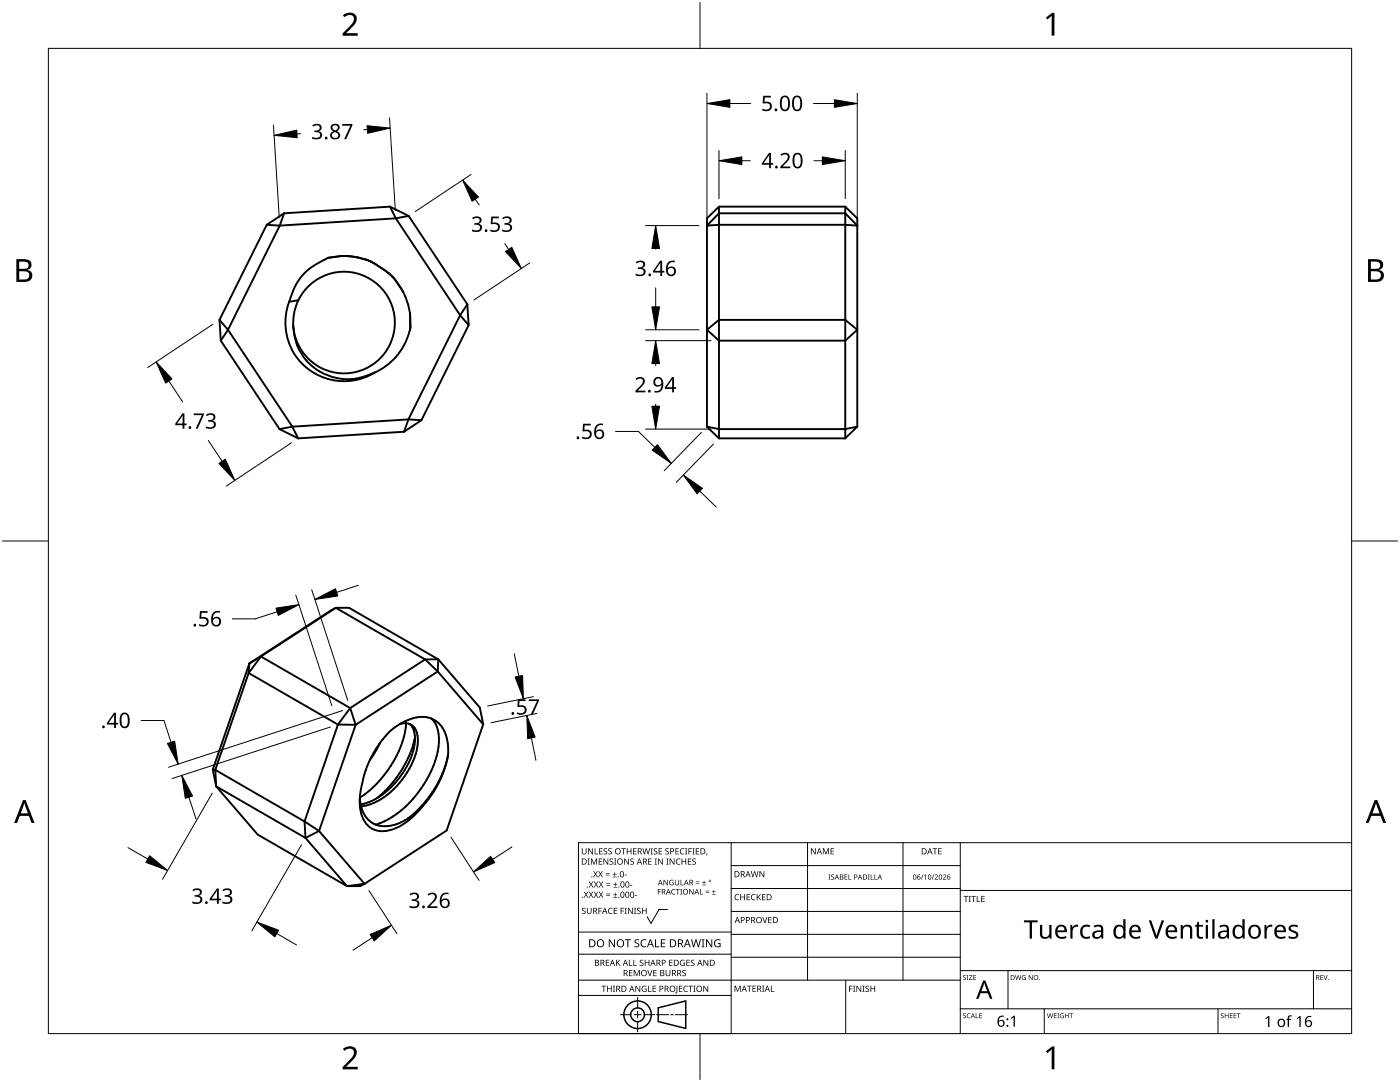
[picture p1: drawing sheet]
<svg xmlns="http://www.w3.org/2000/svg" width="279mm" height="216mm" viewBox="0 0 279 216" stroke-linecap="round" stroke-linejoin="round" font-family="sans-serif">
<g fill="none" stroke="#000" stroke-width=".38">
<path d="M53.2 44.9l2.6 .1M53.2 44.9l-9.4 18.9M55.8 45l-10.3 20.8M56.7 42.6l-3.5 2.3M56.7 42.6l-.9 2.4M65.4 51.4l2.7-.3h1.2l2.1 .3 1.5 .4M65.4 51.5a12.1 12.1 0 0 0-6.8 6.3l-.9 2.4 1.9-.3M72.9 51.8a15.8 15.8 0 0 1 6.1 4.2M72.9 51.8a15.9 15.9 0 0 1 6.1 4.2M77.8 41.2l3.8 1.9M77.8 41.2l-21.1 1.4M77.8 41.2l1.2 2.4"/>
<path d="M79 56l1.1 1.6 .8 1.7 .5 1.5 .4 1.9M79 56l1.4 2.2M79 43.6l12.8 19.3M79 43.6l-23.2 1.4M81.6 43.1l11.7 17.6M81.6 43.1l-2.6 .5M143.5 41.2l-2.4 2.4v41.5M143.5 41.2h25.2M143.5 42.6h25.2l2.4 2.4-2.4-.1h-25.2l-2.4 .1zM143.5 41.2v46.3M168.7 41.2v46.3M168.7 41.2l2.4 2.4v41.5"/>
<path d="M43.8 63.8l.3 4.2M43.8 63.8l1.7 2M44.1 68l11.7 17.6M45.5 65.8l-1.4 2.2M45.5 65.8l12.8 19.3M57.7 60.2a11.8 11.8 0 0 0 3.8 13.5 11.8 11.8 0 0 0 14 .3 12.4 12.4 0 0 0 6.2-8M58.5 64.9a10.1 10.1 0 0 0 14.6 8.7 10.1 10.1 0 0 0 2.2-16.8 10.1 10.1 0 0 0-16.3 4.4l-.4 2.1-.1 2.2M58.6 65.4a10.9 10.9 0 0 0 16.2 8.9M81.8 62.7l.1 2.6-.1 .7M81.8 62.7l.1 3.2M91.8 62.9l-10.3 20.8M91.8 62.9l1.7 2"/>
<path d="M93.3 60.7l.2 4.2M93.3 60.7l-1.5 2.2M93.5 64.9l-9.4 18.9M141.1 65.8l2.4-2h25.2l2.4 2-2.4 2.2h-25.2zM55.8 85.6l3.7 1.9M58.3 85.1l1.2 2.4M58.3 85.1l-2.5 .5M80.6 86.1l-21.1 1.4M81.5 83.7l-.9 2.4M81.5 83.7l-23.2 1.4M81.5 83.7l2.6 .1M84.1 83.8l-3.5 2.3"/>
<path d="M141.1 85.1l2.4 2.4M141.1 85.1l2.4 .5h25.2l2.4-.5M168.7 87.5h-25.2M171.1 85.1l-2.4 2.4M49.6 134.3l17.8 10.3M49.6 134.3l-6.6 19.3M49.8 132.4l-7.3 21.2M49.8 132.4l-.2 1.9M52.1 131l-2.3 1.4M52.1 131l-2.5 3.3M52.1 131l17.8 10.3M67 121.3l-17.2 11.1"/>
<path d="M67 121.3h2.7l17.8 10.3M67 121.3l17.8 10.3M67 121.3l-14.9 9.7M84.8 131.6l-14.9 9.7M84.8 131.6l2.6 2.4M87.4 134l-16.4 10.6M87.4 134l9 10.5M87.5 131.6h-2.7M87.5 131.6l8.3 9.6 .6 3.3M87.5 131.6l-.1 2.4M42.5 153.6l.6 3.3M42.5 153.6h.5"/>
<path d="M43 153.6l17.8 10.3M43 153.6l.1 3.3M43.1 156.9l17.9 10.3M43.1 156.9l8.3 9.6 17.8 10.3M67.4 144.6l-6.6 19.3M67.4 144.6h3.6M69.9 141.3l1.1 3.3M69.9 141.3l-2.5 3.3M71 144.6l-7.3 21.2M71.8 159.3v.3M71.8 159.5l.3 1.4M72.3 156.3a9.4 9.4 0 0 0 .7 8 4.5 4.5 0 0 0 5.6 1.1 13.7 13.7 0 0 0 5.8-4.6"/>
<path d="M73.9 151.5l-.1 .3a18.2 18.2 0 0 0-1.5 4.5M75.3 159.3a10.2 10.2 0 0 1-3.3 1.2M75.8 148.3l-1.9 3.2M77.8 146l-2 2.3M79.8 144.5l-2 1.5M81 144.3a21.2 21.2 0 0 1-9.2 14.9M81 144.3l-1.2 .2M81 144.3l.8 .2M81.8 144.5a3.5 3.5 0 0 1 1.6 3.9 15.9 15.9 0 0 1-9.8 12.2l-1.5 .3M81.8 144.5a3.5 3.5 0 0 1 1 2.6M82.8 147.1v.8a16.3 16.3 0 0 1-7.5 11.4M82.8 147.1l-1 3.3-1.7 3.3-2.3 3.1-2.5 2.4"/>
<path d="M86.1 143.4a7.4 7.4 0 0 0-6.3 1.1M86.1 143.4a5.8 5.8 0 0 1 3.3 5.4v1.7M86.1 143.4a6.6 6.6 0 0 1 1.3 6.2 21.1 21.1 0 0 1-11.6 14.7l-.8 .3M89.3 151.4l-1.2 3.3-1.7 3.2-2.4 3.1-2.6 2.3M89.3 151.4l-1 3.3-1.6 3a17.4 17.4 0 0 1-5.3 5.6M89.4 150.5l-.1 .9zM96.4 144.5l-7.3 21.2-16.3 10.7M60.8 163.9l2.9 1.9M60.8 163.9l.2 3.3M61 167.2l8.2 9.6M63.7 165.8l9.1 10.6M63.7 165.8l-2.7 1.4"/>
<path d="M72.1 160.9a5 5 0 0 0 2.9 3.6M72.8 176.4l-3.6 .4M72.8 176.4l-.9 .4h-2.7M75 164.5h.1M81.4 163.3a7.4 7.4 0 0 1-6.4 1.2"/>
</g>
<path d="M9.7 9.7h260v196.5h-260z" fill="none" stroke="#000" stroke-width=".2"/>
<path d="M139.7 .5v9.2M.5 108h9.2M269.7 108h9.2M139.7 206.2v9.2" fill="none" stroke="#000" stroke-width=".2"/>
<g fill="#000">
<path d="M68.4 3.1a1.64 1.64 0 0 1 2.8 .4 2.52 2.52 0 0 1-1.2 2.2l-.9 .9h2.3v.5h-3v-.4l1.2-1.2a1.95 1.95 0 0 0 .9-2.2 1.23 1.23 0 0 0-1.8 .1zM208.7 3.5l1.3-.9h.4v4.5h-.5v-4l-.9 .8zM68.4 209.3a1.64 1.64 0 0 1 2.8 .4 2.52 2.52 0 0 1-1.2 2.2l-.9 1h2.3v.5h-3v-.5l1.2-1.2a1.95 1.95 0 0 0 .9-2.1 1.23 1.23 0 0 0-1.8 .1zM208.7 209.8l1.3-1h.4v4.6h-.5v-4l-.9 .7z"/>
<path d="M3.3 51.7h1.3a1.28 1.28 0 0 1 1.7 1.3 1.04 1.04 0 0 1-.9 .9 1.23 1.23 0 0 1 1 1.5 1.23 1.23 0 0 1-1.5 .9h-1.6zM3.8 54.1v1.7h1a.86 .86 0 0 0 1-.9 .86 .86 0 0 0-1.1-.8zM3.8 52.2v1.4h.9a.78 .78 0 0 0 1-.7 .78 .78 0 0 0-1.1-.7z"/>
<path d="M273 51.7h1.3a1.28 1.28 0 0 1 1.7 1.3 1.04 1.04 0 0 1-.8 .9 1.23 1.23 0 0 1 1 1.5 1.23 1.23 0 0 1-1.6 .9h-1.6zM273.6 54.1v1.7h.9a.86 .86 0 0 0 1.1-.9 .86 .86 0 0 0-1.1-.8zM273.6 52.2v1.4h.8a.78 .78 0 0 0 1-.7 .78 .78 0 0 0-1.1-.7z"/>
<path d="M4.6 159.6h.5l1.8 4.6h-.6l-.6-1.4h-1.8l-.5 1.4h-.6zM4.8 160.2l-.7 2.1h1.5z"/>
<path d="M274.3 159.6h.6l1.7 4.6h-.6l-.5-1.4h-1.8l-.6 1.4h-.5zM274.6 160.2l-.7 2.1h1.4z"/>
</g>
<g fill="none" stroke="#000" stroke-width=".2">
<path d="M145.9 168.1v38.1h-30.5v-38.1h154.3M145.9 172.7h45.7M145.9 177.3h45.7M161.2 168.1v27.5M180.2 168.1v27.5M191.6 168.1v38.1M191.6 177.7h78.1M115.4 198.6h30.5M115.4 195.6h76.2M115.4 190.4h30.5M115.4 186h30.5M127.3 199v2.1"/>
<path d="M133.2 181.5h-1.7l-1.6 2.8-.7-1.4M145.9 181.9h45.7M145.9 186.4h45.7M145.9 191h45.7M168.8 195.6v10.6M191.6 193.7h78.1M201.2 193.7v7.6M262.1 193.7v7.6M123.8 202.5h2.1M126.6 202.5h1.3M127.3 201.8v1.4M127.3 203.8v2.1"/>
<path d="M128.6 202.5h2.1M131 202.5h2.4M133.8 202.5h.6M134.8 202.5h2.4M191.6 201.3h78.1M208.4 201.3v4.9M243.1 201.3v4.9"/>
</g>
<g fill="#000">
<path d="M116.1 169.3h.2v.8a.32 .32 0 0 0 .3 .3 .32 .32 0 0 0 .3-.3v-.8h.2v.8a.47 .47 0 0 1-.5 .4 .47 .47 0 0 1-.5-.5zM116.5 177.9h.2l.3 .5 .3-.5h.1l-.4 .6 .4 .6h-.1l-.3-.5-.4 .5h-.1l.4-.6zM117.3 171.3h.4l-.1 .1v1l.1 .1h-.4l.1-.1v-1zM117.4 169.3h.2l.6 1v-1h.1v1.2h-.1l-.7-1v1h-.1zM117.5 177.9h.2l.3 .5 .3-.5h.1l-.4 .6 .4 .6h-.1l-.4-.5-.3 .5h-.1l.4-.6zM117.5 175.9h.2l.3 .5 .3-.5h.1l-.4 .6 .5 .6h-.2l-.3-.5-.4 .5h-.1l.4-.6zM117.9 171.3h.3l.3 1 .4-1h.3v1.2h-.2v-1l-.4 1h-.1l-.4-1v1h-.2zM118.7 169.3h.1v1h.6v.2h-.7zM118.4 173.8h.1l.3 .5 .3-.5h.2l-.4 .6 .4 .7h-.1l-.4-.6-.3 .6h-.1l.4-.7zM118.5 177.9h.2l.2 .5 .3-.5h.2l-.4 .6 .4 .6h-.1l-.4-.5-.3 .5h-.1l.4-.6zM118.5 175.9h.2l.3 .5 .3-.5h.1l-.4 .6 .4 .6h-.1l-.3-.5-.4 .5h-.1l.4-.6zM119.5 171.3h.7v.1h-.6v.4h.5v.2h-.5v.4h.6v.1h-.7z"/>
<path d="M119.6 169.3h.6v.1h-.5v.4h.5v.1h-.5v.4h.5v.2h-.6zM119.4 173.8h.1l.3 .5 .3-.5h.2l-.4 .6 .4 .7h-.1l-.4-.6-.3 .6h-.2l.5-.7zM119.5 177.9h.1l.3 .5 .3-.5h.2l-.4 .6 .4 .6h-.1l-.4-.5-.3 .5h-.1l.4-.6zM119.5 175.9h.2l.3 .5 .3-.5h.1l-.4 .6 .4 .6h-.1l-.4-.5-.3 .5h-.1l.4-.6zM120.9 174.6h.8v.1h-.8zM120.9 174.2h.8v.1h-.8zM121 178.7h.8v.1h-.8zM121 178.3h.8v.1h-.8zM121 176.6h.8v.1h-.8zM121 176.3h.8v.1h-.8zM120.5 169.4l.4-.1h.3l-.1 .1a.25 .25 0 0 0-.4-.1 .25 .25 0 0 0 0 .4l.4 .3 .1 .2-.3 .3-.5-.1v-.1h.2a.27 .27 0 0 0 .4-.1 .27 .27 0 0 0-.3-.3l-.2-.2zM120.4 171.3h.2l.7 1-.1-1h.2v1.2h-.2l-.6-1v1h-.2z"/>
<path d="M121.4 169.4l.5-.1h.2v.1a.25 .25 0 0 0-.4-.1 .25 .25 0 0 0 0 .4l.4 .3v.2l-.2 .3-.5-.1v-.1h.1a.27 .27 0 0 0 .5-.1 .27 .27 0 0 0-.4-.3l-.2-.2zM122.3 174.9h.8v.2h-.8zM122.4 179h.8v.1h-.8zM122.4 177h.8v.1h-.8zM121.7 171.4l.4-.1 .3 .1-.1 .1a.25 .25 0 0 0-.4-.1 .25 .25 0 0 0 0 .4 .42 .42 0 0 1 .5 .5 .42 .42 0 0 1-.7 .2l-.1-.2 .2 .1a.27 .27 0 0 0 .5-.2 .27 .27 0 0 0-.4-.3l-.2-.2zM122.6 174h.1v.4h.4v.1h-.4v.4h-.1v-.4h-.3v-.1h.3zM122.7 178.1h.1v.4h.4v.1h-.4v.3h-.1v-.3h-.3v-.1h.3zM122.7 176.1h.2v.3h.3v.2h-.3v.3h-.2v-.3h-.3v-.2h.3zM122.6 171.3h.4l-.1 .1v1l.1 .1h-.4l.1-.1v-1zM124 169.3h.9v.1h-.4v1.1h-.1v-1.1h-.4zM124.7 174.5h.4v.2h-.4zM124.6 171.3h.1l.7 1v-1h.1v1.2h-.2l-.6-1v1h-.1z"/>
<path d="M125.7 176.6h.5v.1h-.5zM125.1 169.3h.1v.5h.7v-.5h.1v1.2h-.1v-.6h-.7v.6h-.1zM125.8 171.4l.5-.1 .2 .1v.1a.25 .25 0 0 0-.4-.1 .25 .25 0 0 0 0 .4 .42 .42 0 0 1 .4 .5 .42 .42 0 0 1-.7 .2v-.2l.1 .1a.27 .27 0 0 0 .5-.2 .27 .27 0 0 0-.4-.3l-.2-.2zM126.7 178.6h.4v.2h-.4zM126.4 169.3h.6v.1h-.5v.4h.5v.1h-.5v.4h.5v.2h-.6zM128.2 169.3h.2l.2 1 .3-1h.2l.2 1 .3-1h.1l-.3 1.2h-.1l-.3-1.1-.3 1.1h-.2zM129.4 171.3h.7v.1h-.6v.4h.5v.2h-.5v.4h.6v.1h-.7zM129.8 169.3h.5l-.2 .1v1l.2 .1h-.5l.2-.1v-1zM130.7 171.3h.4l-.1 .1v1l.1 .1h-.4l.1-.1v-1zM130.5 169.4l.4-.1h.3l-.1 .1a.25 .25 0 0 0-.4-.1 .25 .25 0 0 0 0 .4l.4 .3 .1 .2-.2 .3-.6-.1v-.1h.2a.27 .27 0 0 0 .4-.1 .27 .27 0 0 0-.3-.3l-.2-.2zM131.3 177.4h.6v.1h-.5v.4h.5v.1h-.5v.5h-.1zM131.4 169.3h.7v.1h-.5v.4h.5v.1h-.5v.4h.5v.2h-.7z"/>
<path d="M131.3 171.3h.2l.7 1v-1h.1v1.2h-.2l-.6-1v1h-.2zM132.4 175.6h.2l.6 .9v-.9h.1v1h-.2l-.6-.9v.9h-.1zM133 171.3h.4l-.1 .1v1l.1 .1h-.4l.1-.1v-1zM132.8 169.4l.4-.1h.3l-.1 .1a.25 .25 0 0 0-.3-.1 .25 .25 0 0 0 0 .4l.4 .3v.2l-.2 .3-.5-.1v-.1h.1a.27 .27 0 0 0 .5-.1 .27 .27 0 0 0-.4-.3l-.2-.2zM133.7 175.7l.5-.2 .2 .1v.1a.45 .45 0 0 0-.7 .4 .45 .45 0 0 0 .6 .4v-.3h-.2v-.1h.3v.5a.6 .6 0 0 1-.8-.1 .6 .6 0 0 1 .1-.8zM134.1 177.5l.4-.1h.3l-.1 .2a.44 .44 0 0 0-.6 .4 .44 .44 0 0 0 .6 .3 .52 .52 0 0 1-.7 0 .52 .52 0 0 1 .1-.8zM133.6 171.3h.2l.7 1v-1h.1v1.2h-.2l-.6-1v1h-.2zM134.9 177.4h.8v.1h-.4v1h-.1v-1h-.3zM135 171.5l.5-.2 .3 .1-.1 .1a.49 .49 0 0 0-.7 .4 .49 .49 0 0 0 .7 .5 .52 .52 0 0 1-.6 0 .52 .52 0 0 1-.2-.6zM134.8 169.3h.7v.1h-.6v.4h.5v.1h-.5v.4h.6v.2h-.7zM134.7 175.6h.1v.7a.28 .28 0 0 0 .3 .2 .28 .28 0 0 0 .3-.2v-.7h.1v.7a.42 .42 0 0 1-.4 .4 .42 .42 0 0 1-.4-.4zM135.8 175.6h.2v.9h.4v.1h-.6z"/>
<path d="M135.8 177.4h.3l-.1 .1v.9l.1 .1h-.3l.1-.1v-.9zM135.8 169.4l.4-.1h.4l-.1 .1h-.2a.49 .49 0 0 0-.4 .6 .49 .49 0 0 0 .7 .3 .52 .52 0 0 1-.7 .1 .52 .52 0 0 1-.2-.6zM136 171.3h.2v.5h.6v-.5h.1v1.2h-.1v-.5h-.6v.5h-.2zM136.7 169.3h.5l-.2 .1v1l.2 .1h-.5l.2-.1v-1zM137.4 169.3h.7v.1h-.6v.4h.5v.2h-.5v.5h-.1zM137.3 171.3h.7v.1h-.6v.4h.5v.2h-.5v.4h.6v.1h-.7zM137.6 177.4h.1l.6 .9v-.9h.1v1.1h-.1l-.6-.9v.9h-.1zM138.2 169.3h.4l-.1 .1v1l.1 .1h-.4l.1-.1v-1zM138.9 176.2h.7v.1h-.7zM138.9 175.9h.7v.1h-.7zM138.2 171.4l.4-.1 .3 .1-.1 .1a.25 .25 0 0 0-.4-.1 .25 .25 0 0 0 0 .4 .42 .42 0 0 1 .5 .5 .42 .42 0 0 1-.7 .2l-.1-.2 .2 .1a.27 .27 0 0 0 .5-.2 .27 .27 0 0 0-.4-.3l-.2-.2zM138.9 169.3h.6v.1h-.5v.4h.5v.1h-.5v.4h.5v.2h-.6z"/>
<path d="M139.7 177.4h.1v1h.5v.1h-.6zM140.1 176.5h.8v.1h-.8zM140.5 175.7h.1v.3h.3v.2h-.3v.3h-.1v-.3h-.4v-.2h.4zM140.8 178h.7v.2h-.7zM140.8 177.7h.7v.1h-.7zM141 170.3h.2l-.3 .4zM142.1 178.4h.7v.1h-.7zM142.4 177.6h.1v.3h.3v.1h-.3v.3h-.1v-.3h-.3v-.1h.3zM146.8 178.6l.4-.2 .3 .1v.1a.49 .49 0 0 0-.7 .4 .49 .49 0 0 0 .7 .5 .52 .52 0 0 1-.7 0 .52 .52 0 0 1-.2-.6zM147.7 178.4h.2v.5h.6v-.5h.2v1.2h-.2v-.5h-.6v.5h-.2zM149 178.4h.7v.1h-.5v.4h.4v.2h-.4v.4h.5v.1h-.7zM150 178.6l.5-.2 .3 .1-.1 .1a.49 .49 0 0 0-.7 .4 .49 .49 0 0 0 .8 .5 .52 .52 0 0 1-.7 0 .52 .52 0 0 1-.2-.6z"/>
<path d="M149.8 173.8h.2l.3 1.1 .2-1.1h.2l.3 1.1 .2-1.1h.2l-.3 1.2h-.2l-.3-1-.3 1h-.1zM151 178.4h.2v.6l.5-.6h.2l-.5 .5 .5 .7h-.2l-.4-.6-.1 .6h-.2zM151.6 173.8h.1l.7 1v-1h.1v1.2h-.1l-.7-1v1h-.1zM152.1 178.4h.7v.1h-.6v.4h.5v.2h-.5v.4h.6v.1h-.7zM161.8 169.3h.2l.7 1v-1h.1v1.2h-.2l-.6-1v1h-.2zM164.2 169.3h.2l.4 .9 .4-.9h.2v1.2h-.1v-1.1l-.4 1.1h-.1l-.4-1.1v1.1h-.2zM165.4 174.5h.3l-.1 .1v.8l.1 .1h-.3l.1-.1v-.8zM165.8 169.3h.6v.1h-.5v.4h.5v.1h-.5v.4h.5v.2h-.6zM165.9 174.6l.4-.1h.2l-.1 .1a.24 .24 0 0 0-.3 0 .24 .24 0 0 0-.1 .3 .24 .24 0 0 0 .3 .1 .33 .33 0 0 1 .1 .5 .33 .33 0 0 1-.5 0v-.1a.26 .26 0 0 0 .4 0 .26 .26 0 0 0 0-.3 .26 .26 0 0 0-.3-.1zM168.5 174.5h.6v.1h-.4v.3h.4v.1h-.4v.4h.4v.1h-.6zM169.3 174.5h.2v.9h.4v.1h-.6zM173.2 174.5h.4l-.2 .1v.8l.2 .1h-.4l.1-.1v-.8z"/>
<path d="M173.8 174.5h.1v.9h.4v.1h-.5zM174.5 174.5h.1v.9h.5v.1h-.6zM184.2 174.5h.1l-.4 1h-.1zM184.4 174.7l.4-.2v1h-.1v-.9l-.2 .2zM186.3 174.5h.2l-.4 1h-.2zM186.1 169.3h.9v.1h-.3v1.1h-.2v-1.1h-.4zM186.5 174.6a.37 .37 0 0 1 .6 0 .37 .37 0 0 1-.2 .6l-.2 .2h.5v.1h-.7l.3-.4a.27 .27 0 0 0 .3-.3 .27 .27 0 0 0-.4-.2zM187.2 169.3h.7v.1h-.5v.4h.5v.1h-.5v.4h.5v.2h-.7zM188.2 174.6a.37 .37 0 0 1 .6 0 .37 .37 0 0 1-.3 .6l-.2 .2h.5v.1h-.6l.2-.4a.27 .27 0 0 0 .3-.3 .27 .27 0 0 0-.4-.2zM192.3 178.8h.9v.1h-.3v1.1h-.2v-1.1h-.4zM193.3 178.8h.5l-.2 .1v1l.2 .1h-.5l.2-.1v-1zM193.8 178.8h1v.1h-.4v1.1h-.2v-1.1h-.4z"/>
<path d="M194.9 178.8h.2v1.1h.5v.1h-.7zM195.8 178.8h.7v.1h-.5v.4h.5v.1h-.5v.5h.5v.1h-.7zM116.2 181.3l.4-.2 .3 .1-.1 .1a.25 .25 0 0 0-.4-.1 .25 .25 0 0 0 0 .4l.4 .2 .1 .3-.3 .3-.5-.1v-.1h.2a.27 .27 0 0 0 .4-.1 .27 .27 0 0 0-.3-.3l-.2-.2zM117.1 181.1h.2v.8a.32 .32 0 0 0 .3 .3 .32 .32 0 0 0 .3-.3v-.8h.2v.8a.47 .47 0 0 1-.5 .5 .47 .47 0 0 1-.5-.5zM119.4 181.1h.7v.2h-.5v.4h.5v.1h-.5v.6h-.2zM120 196.7h1v.1h-.4v1.1h-.2v-1.1h-.4zM120.9 191.5h.7v.1h-.5v.4h.4v.2h-.4v.4h.5v.1h-.7zM121.5 181.3l.4-.2 .4 .1-.1 .1a.49 .49 0 0 0-.7 .5 .49 .49 0 0 0 .7 .4 .52 .52 0 0 1-.6 .1 .52 .52 0 0 1-.3-.6zM121.1 196.7h.2v.5h.6v-.5h.2v1.2h-.2v-.6h-.6v.6h-.2zM121.5 187.4h.2l.9 1.3v-1.3h.1v1.6h-.2l-.8-1.3v1.3h-.2zM122.3 196.7h.4l-.1 .1v1l.1 .1h-.4l.2-.1v-1zM122.5 181.1h.7v.2h-.6v.4h.5v.1h-.5v.4h.6v.2h-.7z"/>
<path d="M122.9 191.5h.2v.6l.5-.6h.2l-.5 .5 .5 .7h-.2l-.4-.6-.1 .6h-.2zM123.9 181.1h.6v.2h-.5v.4h.5v.1h-.5v.6h-.1zM124.7 181.1h.4l-.2 .2v.9l.2 .2h-.4l.1-.2v-.9zM124.7 187.4h1.2v.2h-.5v1.4h-.2v-1.4h-.5zM125.5 191.5h.2v1.1h.5v.1h-.7zM125.5 193.6h.7v.1h-.5v.4h.5v.1h-.5v.4h.5v.2h-.7zM125.3 181.1h.2l.7 1.1-.1-1.1h.2v1.3h-.2l-.6-1v1h-.2zM126.4 191.5h.2v1.1h.5v.1h-.7zM126.5 181.1h.5l-.2 .2v.9l.2 .2h-.5l.2-.2v-.9zM126.5 193.6h.2l.4 1 .4-1h.2v1.2h-.2v-1.1l-.4 1.1h-.1l-.4-1.1v1.1h-.1zM126.7 187.6l.3-.2 .6 .1-.2 .1a.33 .33 0 0 0-.6 .2 .33 .33 0 0 0 .4 .4 .47 .47 0 0 1 .4 .6 .47 .47 0 0 1-.7 .2h-.3v-.2h.2a.35 .35 0 0 0 .6-.2 .35 .35 0 0 0-.5-.4l-.3-.2zM126.8 196.7h.2l.6 1v-1h.2v1.2h-.2l-.7-1 .1 1h-.2z"/>
<path d="M127.2 181.3l.4-.2 .3 .1-.1 .1a.25 .25 0 0 0-.4-.1 .25 .25 0 0 0 0 .4l.4 .2 .1 .3-.3 .3-.5-.1v-.1h.2a.27 .27 0 0 0 .4-.1 .27 .27 0 0 0-.3-.3l-.2-.2zM127.7 191.6l.5-.1 .2 .1v.1a.25 .25 0 0 0-.4-.1 .25 .25 0 0 0 0 .4l.4 .2v.3l-.2 .2h-.5v-.2l.1 .1a.27 .27 0 0 0 .5-.2 .27 .27 0 0 0-.4-.3l-.2-.2zM128 187.6l.6-.2 .4 .1v.2a.64 .64 0 0 0-1 .5 .64 .64 0 0 0 1 .6v.2a.83 .83 0 0 1-1.1-.3 .83 .83 0 0 1 .1-1.1zM128.2 196.8l.6-.1 .2 .1v.1a.5 .5 0 0 0-.8 .4 .5 .5 0 0 0 .7 .5v-.4h-.3v-.1h.4v.6a.66 .66 0 0 1-.8-.2 .66 .66 0 0 1 0-.9zM128.1 181.1h.2v.6h.6v-.6h.2v1.3h-.2v-.6h-.6v.6h-.2zM129.2 193.6h.1l.4 1 .3-1h.2l-.4 1.2h-.2zM129.3 196.7h.2v1.1h.5v.1h-.7zM128.7 191.5h.1v.5h.6v-.5h.2v1.2h-.2v-.5h-.6v.5h-.1zM130.7 187.4h.2v1.4h.7v.2h-.9zM130.2 196.7h.7v.1h-.5v.4h.5v.1h-.5v.5h.5v.1h-.7zM130.4 193.6h.6v.1h-.5v.4h.5v.1h-.5v.4h.5v.2h-.6zM131.9 187.4h.9v.2h-.7v.5h.6v.2h-.6v.5h.7v.2h-.9z"/>
<path d="M132.8 193.6h.2v.7a.32 .32 0 0 0 .3 .4 .32 .32 0 0 0 .3-.4v-.7h.2v.7a.47 .47 0 0 1-.5 .5 .47 .47 0 0 1-.5-.5zM133.5 191.5h.7v.1h-.5v.4h.5v.2h-.5v.4h.5v.1h-.7zM135 196.7h.2v1.3l-.1 .2h-.3l-.1-.1 .3-.2zM135.5 196.7h.7v.1h-.5v.4h.4v.1h-.4v.5h.5v.1h-.7zM135.8 191.7l.5-.2 .4 .1-.1 .1a.5 .5 0 0 0-.8 .4 .5 .5 0 0 0 .7 .5v-.4h-.2v-.1h.4v.6a.66 .66 0 0 1-.9-.1 .66 .66 0 0 1 0-.9zM136.2 193.7l.4-.2 .3 .1-.1 .1a.25 .25 0 0 0-.4-.1 .25 .25 0 0 0 0 .4 .42 .42 0 0 1 .5 .6 .42 .42 0 0 1-.7 .2l-.1-.2h.2a.27 .27 0 0 0 .5-.1 .27 .27 0 0 0-.4-.3l-.2-.2zM136.5 196.8l.5-.1 .3 .1-.1 .1a.49 .49 0 0 0-.7 .4 .49 .49 0 0 0 .8 .4 .52 .52 0 0 1-.7 .1 .52 .52 0 0 1-.2-.6zM137 191.5h.7v.1h-.6v.4h.5v.2h-.5v.4h.6v.1h-.7zM137.4 196.7h.9v.1h-.4v1.1h-.1v-1.1h-.4zM137.9 191.6l.4-.1 .3 .1-.1 .1a.25 .25 0 0 0-.4-.1 .25 .25 0 0 0 0 .4l.4 .2 .1 .3-.2 .2h-.6v-.2l.2 .1a.27 .27 0 0 0 .5-.2 .27 .27 0 0 0-.4-.3l-.2-.2zM138.4 196.7h.4l-.1 .1v1l.1 .1h-.4l.1-.1v-1zM137.9 187.4h.2l.3 1.4 .4-1.4h.2l.4 1.4 .3-1.4h.2l-.4 1.6h-.2l-.4-1.3-.4 1.3h-.2z"/>
<path d="M140 187.4h.6l-.2 .2v1.3l.2 .1h-.6l.2-.1v-1.3zM140.4 196.7h.1l.7 1v-1h.1v1.2h-.1l-.7-1v1h-.1zM140.4 191.5h.2l.6 1v-1h.1v1.2h-.1l-.7-1v1h-.1zM140.9 187.4h.2l.9 1.3v-1.3h.2v1.6h-.3l-.8-1.3v1.3h-.2zM142.7 187.6l.7-.2 .4 .1-.1 .2a.65 .65 0 0 0-1 .5 .65 .65 0 0 0 .9 .6v-.4h-.3v-.2h.5v.7a.86 .86 0 0 1-1.1-.1 .86 .86 0 0 1 0-1.2zM146.6 196.7h.2l.4 1 .4-1h.2v1.2h-.1v-1.1l-.4 1.1h-.2l-.4-1.1v1.1h-.1zM149.1 196.7h.9v.1h-.4v1.1h-.1v-1.1h-.4zM150.2 196.7h.7v.1h-.6v.4h.5v.1h-.5v.5h.6v.1h-.7zM152.1 183h.2l.3 1 .4-1h.2l-.5 1.2h-.1zM152.1 196.7h.4l-.1 .1v1l.1 .1h-.4l.1-.1v-1zM153.8 196.7h.2v1.1h.5v.1h-.7zM153.3 183h.7v.1h-.5v.4h.5v.1h-.5v.5h.5v.1h-.7z"/>
<path d="M169.5 196.7h.6v.1h-.5v.5h.5v.1h-.5v.5h-.1zM170.2 196.7h.5l-.2 .1v1l.2 .1h-.5l.2-.1v-1zM170.9 196.7h.2l.6 1v-1h.2v1.2h-.2l-.6-1v1h-.2zM172.1 196.7h.5l-.2 .1v1l.2 .1h-.5l.2-.1v-1zM172.8 196.8l.4-.1h.2v.2a.25 .25 0 0 0-.4-.1 .25 .25 0 0 0 0 .4l.4 .2 .1 .3-.3 .2h-.5v-.2l.2 .1a.27 .27 0 0 0 .4-.2 .27 .27 0 0 0-.3-.3l-.3-.2zM173.7 196.7h.2v.5h.6v-.5h.2v1.2h-.2v-.6h-.6v.6h-.2zM192.2 194.7l.4-.1h.2l-.1 .1a.24 .24 0 0 0-.3 0 .24 .24 0 0 0-.1 .3 .24 .24 0 0 0 .4 .1l.1 .1-.1 .3h-.4l-.1-.1a.24 .24 0 0 0 .3 .1 .24 .24 0 0 0 .1-.3l-.4-.3zM192.9 194.6h.4l-.1 .1v.7l.1 .1h-.4l.1-.1v-.7zM193.4 194.6h.6l-.5 .8h.6v.1h-.7l.5-.8h-.5zM194.2 194.6h.6v.1h-.4v.3h.4v.1h-.4v.3h.4v.1h-.6zM202.6 194.6h.1l.2 .8 .2-.8h.2l.2 .8 .2-.8h.1l-.2 .9h-.2l-.2-.8-.2 .8h-.2zM204.1 194.7l.3-.1h.3l-.1 .1a.4 .4 0 0 0-.6 .4 .4 .4 0 0 0 .6 .3v-.3l-.2-.1h.3v.5a.53 .53 0 0 1-.7-.1 .53 .53 0 0 1 .1-.7z"/>
<path d="M204.4 183.6h2.7v.5h-1.1v3.2h-.5v-3.2h-1.1zM205.3 194.6h.2l.5 .8v-.8h.1v.9h-.2l-.5-.8v.8h-.1zM207.5 184.6h.5v1.7a.73 .73 0 0 0 .9 .7 .73 .73 0 0 0 .5-1v-1.4h.5v2.7h-.4l-.1-.4a1.05 1.05 0 0 1-1.1 .4 1.05 1.05 0 0 1-.8-1zM213.6 184.6h.4v.5l.5-.5 .7-.1-.1 .4h-.5a.87 .87 0 0 0-.5 .9v1.5h-.5zM216 184.8l.6-.3h.6l.4 .2-.2 .3a1.01 1.01 0 0 0-1.4 .7 1.01 1.01 0 0 0 1 1.2l.5-.1v.4l-.7 .1a1.46 1.46 0 0 1-1.2-1 1.46 1.46 0 0 1 .4-1.5zM229.3 183.6h.4l1.1 3.2 1-3.2h.5l-1.3 3.7h-.4zM235.6 184.6h.4l.1 .3a1.04 1.04 0 0 1 1.1-.3 1.04 1.04 0 0 1 .7 .9v1.8h-.4v-1.8a.73 .73 0 0 0-.9-.6 .73 .73 0 0 0-.5 1v1.4h-.5zM239 183.9h.3v.7h.8v.3h-.8v1.6a.42 .42 0 0 0 .4 .5l.4-.1v.4a.83 .83 0 0 1-1.3-.8v-1.6h-.4v-.2l.4-.2zM252.4 184.6h.3l.1 .5 .5-.5 .6-.1v.4h-.5a.87 .87 0 0 0-.6 .9v1.5h-.4zM257.3 184.8a1.61 1.61 0 0 1 1.8-.1l-.2 .3-.9-.1-.4 .2a.75 .75 0 0 0 .9 .7 .81 .81 0 0 1 .6 1 .81 .81 0 0 1-1.1 .5l-.8-.1v-.4a1.08 1.08 0 0 0 1.5-.1 .79 .79 0 0 0-.9-.7 .73 .73 0 0 1-.5-1.2zM263.5 194.6h.6v.1h-.5v.3h.4v.1h-.4v.3h.5v.1h-.6zM264.1 194.6h.2l.2 .8 .3-.8h.2l-.4 .9h-.1z"/>
<path d="M192.2 202.3l.4-.1h.2l-.1 .1a.24 .24 0 0 0-.3 0 .24 .24 0 0 0-.1 .3 .24 .24 0 0 0 .4 .1l.1 .2-.1 .2-.4 .1-.1-.2a.24 .24 0 0 0 .3 .1 .24 .24 0 0 0 .1-.3l-.4-.2zM193.1 202.3l.6-.1-.3 .1a.4 .4 0 0 0-.3 .5 .4 .4 0 0 0 .5 .2 .46 .46 0 0 1-.6 0 .46 .46 0 0 1 .1-.7zM194.7 202.2h.1v.8h.5v.2h-.6zM195.4 202.2h.6v.1h-.4v.3h.4v.1h-.4v.4h.4v.1h-.6zM201.7 203.1l.6-.4h.2v2.2h-.2v-1.9l-.4 .3zM209 202.2h.1l.2 .8 .2-.8h.1l.3 .8 .2-.8h.1l-.3 1h-.1l-.2-.9-.3 .9h-.1zM210.3 202.2h.6v.1h-.4v.3h.3v.1h-.3v.4h.4v.1h-.6zM211 202.2h.4l-.2 .1v.8l.2 .1h-.4l.1-.1v-.8zM211.6 202.3l.7-.1-.1 .1a.4 .4 0 0 0-.6 .4 .4 .4 0 0 0 .6 .3v-.2l-.2-.2h.3v.5a.53 .53 0 0 1-.7-.1 .53 .53 0 0 1 0-.7zM212.5 202.2h.2v.4h.5v-.4h.1v1h-.1v-.5h-.5v.5h-.2zM213.4 202.2h.8v.1h-.3v.9h-.2v-.9h-.3zM243.7 202.3l.3-.1h.2v.1a.24 .24 0 0 0-.3 0 .24 .24 0 0 0-.1 .3 .24 .24 0 0 0 .3 .1l.1 .2-.1 .2-.4 .1-.1-.2a.24 .24 0 0 0 .4 .1 .24 .24 0 0 0 0-.3l-.3-.2z"/>
<path d="M244.4 202.2h.2v.4h.5v-.4h.1v1h-.1v-.5h-.5v.5h-.2zM245.4 202.2h.6v.1h-.4v.3h.4v.1h-.4v.4h.4v.1h-.6zM246.2 202.2h.5v.1h-.4v.3h.4v.1h-.4v.4h.4v.1h-.5zM246.8 202.2h.8v.1h-.3v.9h-.2v-.9h-.3zM252.5 203.2l.6-.5h.2v2.2h-.2v-1.9l-.4 .4zM257.1 202.7l.3-.1h.4v.3l-.4-.1-.1 .2v.3h.4v.2h-.4v1.4h-.3v-1.4h-.3l.3-.2zM258.8 203.2l.6-.5h.2v2.2h-.3v-1.9l-.4 .4z"/>
<path d="M116.1 171.3h.4a.61 .61 0 0 1 .6 .6 .61 .61 0 0 1-.6 .6h-.4zM116.3 171.4v1h.1a.48 .48 0 0 0 .5-.5 .48 .48 0 0 0-.4-.5z"/>
<path d="M122.7 169.9a.61 .61 0 0 1 1.2 0 .61 .61 0 0 1-1.2 0zM123 169.5a.47 .47 0 0 0-.1 .7 .47 .47 0 0 0 .8 0v-.1a.45 .45 0 0 0-.1-.6 .45 .45 0 0 0-.6 0z"/>
<path d="M123.1 171.9a.61 .61 0 0 1 1.2 0 .61 .61 0 0 1-1.2 0zM123.5 171.5l-.2 .4a.45 .45 0 0 0 .7 .4 .45 .45 0 0 0 0-.8l-.2-.1z"/>
<path d="M123.9 173.9a.51 .51 0 0 1 .6 .1 .51 .51 0 0 1 0 .7 .44 .44 0 0 1-.6 .3 .44 .44 0 0 1-.2-.6zM123.9 174v.1a.48 .48 0 0 0 .3 .8 .53 .53 0 0 0 .2-.5 .53 .53 0 0 0-.4-.4z"/>
<path d="M124 178a.44 .44 0 0 1 .5 0 .44 .44 0 0 1 .1 .5 .46 .46 0 0 1-.4 .7 .46 .46 0 0 1-.4-.7zM124.1 178.1l-.1 .2a.45 .45 0 0 0 .3 .7 .53 .53 0 0 0 .2-.5 .53 .53 0 0 0-.4-.4z"/>
<path d="M124 176a.44 .44 0 0 1 .5 0 .44 .44 0 0 1 .1 .5 .46 .46 0 0 1-.4 .6 .46 .46 0 0 1-.4-.7zM124.1 176.1l-.1 .4a.31 .31 0 0 0 .2 .5 .31 .31 0 0 0 .3-.5l-.1-.4z"/>
<path d="M124.9 178a.5 .5 0 0 1 .7 .1 .5 .5 0 0 1 0 .6 .44 .44 0 0 1-.6 .4 .44 .44 0 0 1-.2-.6zM125 178.1a.48 .48 0 0 0-.1 .6 .48 .48 0 0 0 .4 .3l.1-.8-.2-.2z"/>
<path d="M124.9 176a.44 .44 0 0 1 .6 0 .44 .44 0 0 1 .1 .5 .46 .46 0 0 1-.5 .6 .46 .46 0 0 1-.3-.7zM125 176.1l-.1 .4a.31 .31 0 0 0 .3 .5 .31 .31 0 0 0 .2-.5v-.4z"/>
<path d="M125.9 178a.5 .5 0 0 1 .6 .1 .5 .5 0 0 1 0 .6 .44 .44 0 0 1-.5 .4 .44 .44 0 0 1-.2-.6zM126 178.1l-.1 .1a.48 .48 0 0 0 .4 .8 .53 .53 0 0 0 .2-.5 .53 .53 0 0 0-.5-.4z"/>
<path d="M127.3 169.3h.3a.35 .35 0 0 1 .5 .2 .35 .35 0 0 1-.3 .4l.4 .6h-.2l-.3-.5h-.3v.5h-.1zM127.4 169.4v.4h.2a.23 .23 0 0 0 .3-.2 .23 .23 0 0 0-.3-.2z"/>
<path d="M127.5 171.3h.2l.4 1.2h-.1l-.2-.4h-.4l-.2 .4h-.1zM127.6 171.5l-.2 .5h.4z"/>
<path d="M128.3 171.3h.3a.35 .35 0 0 1 .5 .2 .35 .35 0 0 1-.3 .5l.4 .5h-.2l-.3-.5h-.2v.5h-.2zM128.5 171.4v.5h.1a.23 .23 0 0 0 .3-.2 .23 .23 0 0 0-.3-.3z"/>
<path d="M131.7 175.5h.1l.5 1.1h-.2l-.1-.3h-.4l-.2 .3h-.1zM131.8 175.7l-.2 .5h.4z"/>
<path d="M132.1 177.4h.3a.31 .31 0 0 1 .4 .2 .31 .31 0 0 1-.2 .4l.3 .5h-.2l-.3-.5h-.2v.5h-.1zM132.2 177.5v.4h.2a.21 .21 0 0 0 .2-.2 .21 .21 0 0 0-.2-.2z"/>
<path d="M133.3 177.4h.1l.5 1.1h-.2l-.1-.4h-.4l-.2 .4h-.1zM133.4 177.5l-.2 .5h.4z"/>
<path d="M133.8 169.3h.6l.1 .2-.1 .4-.5 .1v.5h-.1zM133.9 169.4v.5a.29 .29 0 0 0 .5-.3 .29 .29 0 0 0-.5-.2z"/>
<path d="M136.9 175.5h.1l.4 1.1h-.1l-.1-.3h-.5l-.1 .3h-.1zM137 175.7l-.2 .5h.3z"/>
<path d="M136.2 177.9a.55 .55 0 0 1 1.1 0 .55 .55 0 0 1-1.1 0zM136.4 177.9a.45 .45 0 0 0 .9 0 .45 .45 0 0 0-.9 0z"/>
<path d="M137.6 175.6h.3a.31 .31 0 0 1 .4 .2 .31 .31 0 0 1-.2 .4l.3 .4h-.2l-.2-.4h-.3v.4h-.1zM137.7 175.7v.4h.2a.21 .21 0 0 0 .3-.2 .21 .21 0 0 0-.3-.2z"/>
<path d="M139 177.4h.1l.4 1.1h-.1l-.1-.4h-.5l-.1 .4h-.1zM139.1 177.5l-.2 .5h.3z"/>
<path d="M139.8 169.3h.4a.54 .54 0 0 1 .6 .6 .56 .56 0 0 1-.7 .6h-.3zM140 169.4v.9h.1a.48 .48 0 0 0 .5-.4 .48 .48 0 0 0-.4-.5z"/>
<path d="M141.4 175.8a.25 .25 0 0 1 .5 0 .25 .25 0 0 1-.5 0zM141.5 175.8a.15 .15 0 0 0 .3 0 .15 .15 0 0 0-.3 0z"/>
<path d="M146.6 173.8h.4a.61 .61 0 0 1 .6 .6 .61 .61 0 0 1-.7 .6h-.3zM146.8 174v.9h.1a.43 .43 0 0 0 .5-.5 .41 .41 0 0 0-.4-.4z"/>
<path d="M147.8 173.8h.4a.35 .35 0 0 1 .4 .3 .35 .35 0 0 1-.2 .4l.3 .5h-.2l-.3-.5h-.2v.5h-.2zM148 174v.4h.2a.23 .23 0 0 0 .3-.2 .23 .23 0 0 0-.3-.2z"/>
<path d="M149.2 173.8h.1l.5 1.2h-.1l-.2-.3h-.5l-.1 .3h-.2zM149.3 174l-.2 .5h.4z"/>
<path d="M153 178.4h.4a.55 .55 0 0 1 .6 .6 .56 .56 0 0 1-.6 .6h-.4zM153.2 178.5v1h.1a.48 .48 0 0 0 .5-.5 .48 .48 0 0 0-.4-.5z"/>
<path d="M163.4 169.2h.2l.5 1.3h-.2l-.2-.4h-.4l-.2 .4h-.1zM163.5 169.4l-.2 .6h.4z"/>
<path d="M167 174.5h.1l.4 1h-.2l-.1-.3h-.4l-.1 .3h-.1zM167 174.6l-.1 .5h.3z"/>
<path d="M167.6 174.5h.3a.26 .26 0 0 1 .4 .1 .26 .26 0 0 1-.2 .4 .28 .28 0 0 1 .2 .3 .28 .28 0 0 1-.3 .2h-.4zM167.7 175v.4h.3a.19 .19 0 0 0 .2-.2 .19 .19 0 0 0-.3-.2zM167.7 174.6v.3h.2a.17 .17 0 0 0 .3-.1 .18 .18 0 0 0-.3-.2z"/>
<path d="M170.5 174.5h.5l.1 .2-.1 .3-.4 .1v.4h-.1zM170.6 174.6v.4a.25 .25 0 0 0 .4-.2 .25 .25 0 0 0-.4-.2z"/>
<path d="M171.6 174.5h.1l.4 1h-.1l-.2-.3h-.4l-.1 .3h-.1zM171.6 174.6l-.1 .5h.3z"/>
<path d="M172.2 174.5h.4a.46 .46 0 0 1 .5 .5 .47 .47 0 0 1-.6 .5h-.3zM172.4 174.6v.8h.3l.2-.3v-.3z"/>
<path d="M175.5 174.5h.1l.4 1h-.1l-.1-.3h-.4l-.1 .3h-.2zM175.6 174.6l-.2 .5h.3z"/>
<path d="M182.3 174.6h.4l.2 .5a.38 .38 0 0 1-.5 .4 .38 .38 0 0 1-.2-.6zM182.4 174.6l-.1 .2a.38 .38 0 0 0 .3 .6 .41 .41 0 0 0 .2-.5 .41 .41 0 0 0-.4-.3z"/>
<path d="M183.2 174.6l.4-.1-.3 .2-.1 .3a.33 .33 0 0 1 .5 .1 .33 .33 0 0 1-.3 .5 .33 .33 0 0 1-.4-.4zM183.2 175.2a.22 .22 0 0 0 .4 0 .22 .22 0 0 0-.4 0z"/>
<path d="M184 169.3h.3a.61 .61 0 0 1 .6 .6 .61 .61 0 0 1-.6 .6h-.3zM184.1 169.4v.9h.2a.43 .43 0 0 0 .5-.4 .41 .41 0 0 0-.5-.5z"/>
<path d="M185.3 174.6h.4l.2 .5a.38 .38 0 0 1-.5 .4 .38 .38 0 0 1-.2-.6zM185.4 174.6l-.1 .2a.38 .38 0 0 0 .3 .6 .41 .41 0 0 0 .2-.5 .41 .41 0 0 0-.4-.3z"/>
<path d="M185.5 169.2h.1l.5 1.3h-.1l-.2-.4h-.5l-.1 .4h-.2zM185.6 169.4l-.2 .6h.4z"/>
<path d="M187.5 174.6l.1-.1a.51 .51 0 0 1 .4 .5 .51 .51 0 0 1-.5 .5l-.1-.4zM187.6 174.6l-.1 .2a.38 .38 0 0 0 .3 .6 .41 .41 0 0 0 .1-.5 .41 .41 0 0 0-.3-.3z"/>
<path d="M189.1 174.6l.5-.1-.4 .2-.1 .3a.33 .33 0 0 1 .5 .1 .33 .33 0 0 1-.2 .5 .33 .33 0 0 1-.4-.4zM189.1 175.2a.25 .25 0 0 0 .5 0 .25 .25 0 0 0-.5 0z"/>
<path d="M118.4 181.1h.3a.35 .35 0 0 1 .4 .3 .35 .35 0 0 1-.2 .4l.3 .6h-.1l-.3-.5h-.3v.5h-.1zM118.5 181.3v.4h.2a.23 .23 0 0 0 .3-.2 .23 .23 0 0 0-.3-.2z"/>
<path d="M118.7 191.5h.4a.31 .31 0 0 1 .4 .2 .31 .31 0 0 1-.2 .4 .33 .33 0 0 1 .3 .4 .33 .33 0 0 1-.4 .2h-.5zM118.9 192.2v.4h.2a.23 .23 0 0 0 .3-.2 .23 .23 0 0 0-.3-.2zM118.9 191.6v.4h.2a.21 .21 0 0 0 .3-.2 .21 .21 0 0 0-.3-.2z"/>
<path d="M117.6 187.4h.5a.71 .71 0 0 1 .7 .8 .73 .73 0 0 1-.8 .8h-.4zM117.8 187.6v1.2h.2a.56 .56 0 0 0 .6-.6 .54 .54 0 0 0-.6-.6z"/>
<path d="M119.8 191.5h.4a.35 .35 0 0 1 .4 .3 .35 .35 0 0 1-.2 .4l.3 .5h-.2l-.3-.5h-.2v.5h-.2zM120 191.6v.5h.2a.23 .23 0 0 0 .3-.2 .23 .23 0 0 0-.3-.3z"/>
<path d="M119.3 187.6a.74 .74 0 0 1 .9-.1 .74 .74 0 0 1 .4 .7 .77 .77 0 0 1-1.1 .8 .77 .77 0 0 1-.3-1.3zM119.5 187.7l-.2 .5a.56 .56 0 0 0 .7 .6 .56 .56 0 0 0 .3-.9 .51 .51 0 0 0-.8-.2z"/>
<path d="M120.6 181.1h.2l.4 1.3h-.1l-.2-.4h-.4l-.2 .4h-.1zM120.7 181.3l-.2 .6h.4z"/>
<path d="M122.2 191.5h.1l.5 1.2h-.2l-.1-.3h-.5l-.2 .3h-.1zM122.2 191.7l-.2 .5h.4z"/>
<path d="M123 196.7h.3a.35 .35 0 0 1 .4 .2 .35 .35 0 0 1-.2 .5l.3 .5h-.1l-.3-.5h-.3v.5h-.1zM123.1 196.8v.5h.2a.23 .23 0 0 0 .3-.3 .23 .23 0 0 0-.3-.2z"/>
<path d="M123.3 187.6a.74 .74 0 0 1 .8-.1 .74 .74 0 0 1 .5 .7 .77 .77 0 0 1-1.1 .8 .77 .77 0 0 1-.3-1.3zM123.5 187.7l-.2 .5a.56 .56 0 0 0 .7 .6 .56 .56 0 0 0 .3-.9 .51 .51 0 0 0-.8-.2z"/>
<path d="M124.5 193.6h.3a.35 .35 0 0 1 .4 .2 .35 .35 0 0 1-.2 .4l.3 .6h-.1l-.3-.5h-.3v.5h-.1zM124.6 193.7v.4h.2a.23 .23 0 0 0 .3-.2 .23 .23 0 0 0-.3-.2z"/>
<path d="M124 196.7h.4a.54 .54 0 0 1 .6 .6 .56 .56 0 0 1-.6 .6h-.4zM124.2 196.8v1h.2a.48 .48 0 0 0 .5-.5 .48 .48 0 0 0-.5-.5z"/>
<path d="M124.7 191.5h.2l.4 1.2h-.1l-.2-.3h-.4l-.2 .3h-.1zM124.8 191.7l-.2 .5h.4z"/>
<path d="M126 196.7h.2l.4 1.2h-.1l-.2-.4h-.4l-.2 .4h-.1zM126.1 196.8l-.2 .6h.4z"/>
<path d="M127.9 194.2a.61 .61 0 0 1 1.2 0 .61 .61 0 0 1-1.2 0zM128.2 193.8l-.1 .4a.45 .45 0 0 0 .7 .4 .45 .45 0 0 0 0-.8l-.2-.1z"/>
<path d="M129.7 187.4h.2l.6 1.6h-.2l-.2-.5h-.6l-.2 .5h-.2zM129.8 187.6l-.2 .7h.5z"/>
<path d="M130.2 191.5h.2l.5 1.2h-.2l-.2-.3h-.4l-.2 .3h-.1zM130.3 191.7l-.2 .5h.4z"/>
<path d="M131 191.5h.4a.35 .35 0 0 1 .4 .3 .35 .35 0 0 1-.2 .4l.3 .5h-.2l-.3-.5h-.2v.5h-.2zM131.2 191.6v.5h.2a.23 .23 0 0 0 .2-.2 .23 .23 0 0 0-.3-.3z"/>
<path d="M131.8 193.6h.3a.31 .31 0 0 1 .4 .1 .31 .31 0 0 1-.2 .4 .33 .33 0 0 1 .3 .4 .33 .33 0 0 1-.4 .3h-.4zM131.9 194.2v.4h.3a.23 .23 0 0 0 .2-.2 .23 .23 0 0 0-.3-.2zM131.9 193.7v.4h.2a.21 .21 0 0 0 .3-.2 .21 .21 0 0 0-.3-.2z"/>
<path d="M131.6 196.7h.5l.3 .3-.1 .3-.5 .1v.5h-.2zM131.8 196.8v.5a.29 .29 0 0 0 .4-.2 .29 .29 0 0 0-.4-.3z"/>
<path d="M132.6 196.7h.4a.35 .35 0 0 1 .4 .2 .35 .35 0 0 1-.2 .5l.3 .5h-.2l-.3-.5h-.2v.5h-.2zM132.8 196.8v.5h.2a.23 .23 0 0 0 .3-.3 .23 .23 0 0 0-.3-.2z"/>
<path d="M132.1 191.5h.5l.2 .3-.1 .4-.5 .1v.4h-.1zM132.2 191.6v.5a.29 .29 0 0 0 .5-.2 .29 .29 0 0 0-.5-.3z"/>
<path d="M134.1 193.6h.3a.35 .35 0 0 1 .5 .2 .35 .35 0 0 1-.3 .4l.4 .6h-.2l-.3-.5h-.2v.5h-.2zM134.3 193.7v.4h.1a.23 .23 0 0 0 .3-.2 .23 .23 0 0 0-.3-.2z"/>
<path d="M133.5 197.3a.65 .65 0 0 1 1.3 0 .65 .65 0 0 1-1.3 0zM133.9 196.9a.47 .47 0 0 0-.1 .7 .47 .47 0 0 0 .7 0l.1-.1a.45 .45 0 0 0-.1-.6 .45 .45 0 0 0-.6 0z"/>
<path d="M133.7 187.4h.5a.71 .71 0 0 1 .8 .8 .73 .73 0 0 1-.9 .8h-.4zM133.9 187.6v1.2h.2a.56 .56 0 0 0 .6-.6 .54 .54 0 0 0-.6-.6z"/>
<path d="M135.2 193.6h.3a.35 .35 0 0 1 .4 .2 .35 .35 0 0 1-.2 .4l.3 .6h-.1l-.3-.5h-.3v.5h-.1zM135.3 193.7v.4h.2a.23 .23 0 0 0 .3-.2 .23 .23 0 0 0-.3-.2z"/>
<path d="M134.5 191.5h.4a.54 .54 0 0 1 .6 .6 .56 .56 0 0 1-.7 .6h-.3zM134.6 191.6v1h.2a.48 .48 0 0 0 .5-.5 .48 .48 0 0 0-.5-.5z"/>
<path d="M135.3 187.4h.4a.45 .45 0 0 1 .6 .3 .45 .45 0 0 1-.3 .6l.4 .7h-.2l-.4-.6h-.3v.6h-.2zM135.5 187.6v.6h.2a.3 .3 0 0 0 .4-.3 .3 .3 0 0 0-.4-.3z"/>
<path d="M137.1 187.4h.2l.6 1.6h-.2l-.2-.5h-.6l-.2 .5h-.2zM137.2 187.6l-.3 .7h.5z"/>
<path d="M139.6 191.5h.1l.5 1.2h-.1l-.2-.3h-.5l-.1 .3h-.2zM139.7 191.7l-.2 .5h.4z"/>
<path d="M138.9 197.3a.61 .61 0 0 1 1.2 0 .61 .61 0 0 1-1.2 0zM139.3 196.9a.47 .47 0 0 0-.1 .7 .47 .47 0 0 0 .7 0v-.1a.45 .45 0 0 0-.1-.6 .45 .45 0 0 0-.5 0z"/>
<path d="M141.7 191.5h.3a.54 .54 0 0 1 .6 .6 .56 .56 0 0 1-.6 .6h-.3zM141.8 191.6v1h.2a.48 .48 0 0 0 .5-.5 .48 .48 0 0 0-.5-.5z"/>
<path d="M147.1 183h.1l.5 1.2h-.2l-.1-.4h-.5l-.1 .4h-.2zM147.1 183.1l-.1 .6h.3z"/>
<path d="M147.9 183h.6l.1 .3-.1 .3-.5 .1v.5h-.1zM148 183.1v.5a.29 .29 0 0 0 .5-.2 .29 .29 0 0 0-.5-.3z"/>
<path d="M148.5 196.7h.1l.5 1.2h-.2l-.1-.4h-.5l-.2 .4h-.1zM148.5 196.8l-.2 .6h.4z"/>
<path d="M148.9 183h.5l.3 .3-.2 .3-.5 .1v.5h-.1zM149 183.1v.5a.29 .29 0 0 0 .5-.2 .29 .29 0 0 0-.5-.3z"/>
<path d="M149.9 183h.3a.35 .35 0 0 1 .5 .2 .35 .35 0 0 1-.3 .5l.4 .5h-.2l-.3-.5h-.2v.5h-.2zM150.1 183.1v.5h.1a.23 .23 0 0 0 .3-.3 .23 .23 0 0 0-.3-.2z"/>
<path d="M151.1 196.7h.4a.35 .35 0 0 1 .4 .2 .35 .35 0 0 1-.2 .5l.3 .5h-.2l-.3-.5h-.2v.5h-.2zM151.3 196.8v.5h.2a.23 .23 0 0 0 .2-.3 .23 .23 0 0 0-.2-.2z"/>
<path d="M150.8 183.6a.61 .61 0 0 1 1.2 0 .61 .61 0 0 1-1.2 0zM151.2 183.2a.47 .47 0 0 0-.1 .7 .47 .47 0 0 0 .7 0v-.1a.45 .45 0 0 0 0-.6 .45 .45 0 0 0-.6 0z"/>
<path d="M153.1 196.7h.1l.5 1.2h-.2l-.1-.4h-.5l-.2 .4h-.1zM153.1 196.8l-.2 .6h.4z"/>
<path d="M154.3 183h.3a.55 .55 0 0 1 .6 .6 .56 .56 0 0 1-.6 .6h-.3zM154.4 183.1v1h.2a.48 .48 0 0 0 .5-.5 .48 .48 0 0 0-.5-.5z"/>
<path d="M196.2 195.7h.4l1.5 3.6h-.5l-.5-1.1h-1.4l-.4 1.1h-.5zM196.4 196.1l-.5 1.7h1.1z"/>
<path d="M201.7 194.6h.3a.49 .49 0 0 1 .5 .5 .49 .49 0 0 1-.5 .4h-.3zM201.8 194.7v.7h.4l.1-.2v-.3z"/>
<path d="M206.2 195.1a.5 .5 0 0 1 1 0 .5 .5 0 0 1-1 0zM206.4 195a.4 .4 0 0 0 .8 0 .4 .4 0 0 0-.8 0z"/>
<path d="M210.9 184.9a1.18 1.18 0 0 1 1.5-.3 1.18 1.18 0 0 1 .5 1.4h-1.9a1.04 1.04 0 0 0 .7 1 1.04 1.04 0 0 0 1.1-.2v.4a1.48 1.48 0 0 1-2-.3 1.48 1.48 0 0 1 .1-2zM211.3 185.1l-.2 .6h1.3a.68 .68 0 0 0-.3-.8 .68 .68 0 0 0-.8 .2z"/>
<path d="M218.3 184.7a1.21 1.21 0 0 1 1.9 .5v2.1h-.3l-.1-.4a.97 .97 0 0 1-1.1 .4 .97 .97 0 0 1-.7-1 1.46 1.46 0 0 1 1.7-.7 .63 .63 0 0 0-.2-.7 .63 .63 0 0 0-.7 0l-.4 .2zM218.6 186.2a.57 .57 0 0 0 .1 .8 .57 .57 0 0 0 .8-.2l.2-.8h-.8z"/>
<path d="M222.7 184.7a1.15 1.15 0 0 1 1.5 .2v-1.5h.4v3.9h-.3l-.1-.4a1.14 1.14 0 0 1-1.4 .3 1.14 1.14 0 0 1-.6-1.3l.1-.6zM223 185a1.28 1.28 0 0 0 .2 2 .87 .87 0 0 0 .9-.4 .87 .87 0 0 0 .1-.9 .74 .74 0 0 0-.4-.7 .74 .74 0 0 0-.8 0z"/>
<path d="M225.7 184.9a1.18 1.18 0 0 1 1.4-.3 1.18 1.18 0 0 1 .6 1.4h-1.9a1.04 1.04 0 0 0 .6 1 1.04 1.04 0 0 0 1.2-.2v.4a1.48 1.48 0 0 1-2-.3 1.48 1.48 0 0 1 .1-2zM226 185.1l-.2 .6h1.4a.68 .68 0 0 0-.4-.8 .68 .68 0 0 0-.8 .2z"/>
<path d="M232.9 184.9a1.18 1.18 0 0 1 1.5-.3 1.18 1.18 0 0 1 .5 1.4h-1.8a1.04 1.04 0 0 0 .6 1 1.04 1.04 0 0 0 1.1-.2v.4a1.48 1.48 0 0 1-1.9-.3 1.48 1.48 0 0 1 0-2zM233.3 185.1l-.2 .6h1.4a.66 .66 0 0 0-.8-.8z"/>
<path d="M243.4 184.7a1.21 1.21 0 0 1 1.9 .5v2.1h-.3l-.1-.4a.97 .97 0 0 1-1.1 .4 .97 .97 0 0 1-.7-1 1.46 1.46 0 0 1 1.7-.7 .63 .63 0 0 0-.2-.7 .63 .63 0 0 0-.7 0l-.4 .2zM243.6 186.2a.46 .46 0 0 0 0 .5 .46 .46 0 0 0 .4 .3 .78 .78 0 0 0 .8-1h-.8z"/>
<path d="M246.4 184.7a1.15 1.15 0 0 1 1.6 .2l-.1-1.5h.5v3.9h-.4v-.4a1.14 1.14 0 0 1-1.4 .3 1.14 1.14 0 0 1-.6-1.3v-.6zM246.7 185a1.28 1.28 0 0 0 .3 2 .87 .87 0 0 0 .9-.4 .87 .87 0 0 0 0-.9 .74 .74 0 0 0-.4-.7 .74 .74 0 0 0-.8 0z"/>
<path d="M249.4 184.9a1.39 1.39 0 0 1 2.2 .6 1.39 1.39 0 0 1-1.2 1.8 1.46 1.46 0 0 1-1.3-.9 1.46 1.46 0 0 1 .3-1.5zM249.9 185a1.28 1.28 0 0 0 .3 2 1.08 1.08 0 0 0 1-.9 1.08 1.08 0 0 0-.5-1.2h-.5z"/>
<path d="M254.6 184.9a1.18 1.18 0 0 1 1.5-.3 1.18 1.18 0 0 1 .5 1.4h-1.8a1.04 1.04 0 0 0 .6 1 1.04 1.04 0 0 0 1.1-.2v.4a1.48 1.48 0 0 1-1.9-.3 1.48 1.48 0 0 1 0-2zM255 185.1l-.2 .6h1.4a.66 .66 0 0 0-.7-.8z"/>
<path d="M262.7 194.6h.2a.28 .28 0 0 1 .4 .1 .28 .28 0 0 1-.2 .4l.3 .4h-.2l-.2-.4h-.2v.4h-.1zM262.8 194.7v.3h.1a.19 .19 0 0 0 .3-.2 .19 .19 0 0 0-.3-.1z"/>
<path d="M194.1 202.2l.5 1-.3-.3h-.3l-.3 .3zM194.2 202.3l-.2 .4h.3z"/>
<path d="M199.4 202.9l.7-.3 .2 .1v.2a.74 .74 0 0 0-1 .8 .69 .69 0 0 1 1.1 .2 .69 .69 0 0 1-.3 1 .69 .69 0 0 1-1-.5v-.9zM199.3 204.2a.5 .5 0 0 0 1 0 .5 .5 0 0 0-1 0z"/>
<path d="M255.2 203.5a.77 .77 0 0 1 .8-.2 .77 .77 0 0 1 .5 .8 .81 .81 0 0 1-1.1 .8 .81 .81 0 0 1-.3-1.3zM255.4 203.6l-.2 .5a.52 .52 0 0 0 .6 .6 .52 .52 0 0 0 .4-.7 .48 .48 0 0 0-.3-.5 .48 .48 0 0 0-.5 .1z"/>
<path d="M260.7 203l.7-.3h.3v.3a.74 .74 0 0 0-1 .8 .69 .69 0 0 1 1 .1 .69 .69 0 0 1-.2 1.1 .69 .69 0 0 1-1-.5v-.9zM260.7 204.3a.48 .48 0 0 0 .9 0 .48 .48 0 0 0-.9 0z"/>
<circle cx="116.2" cy="179.1" r=".11"/>
<circle cx="117.2" cy="177" r=".11"/>
<circle cx="118.1" cy="175" r=".11"/>
<circle cx="123.4" cy="175" r=".11"/>
<circle cx="123.5" cy="179.1" r=".11"/>
<circle cx="123.5" cy="177" r=".11"/>
<circle cx="207.5" cy="195.5" r=".09"/>
<circle cx="240.9" cy="183.8" r=".28"/>
<circle cx="265.1" cy="195.5" r=".09"/>
<circle cx="201.1" cy="204.7" r=".2"/>
<circle cx="201.1" cy="203.4" r=".2"/>
</g>
<g fill="none" stroke="#000" stroke-width=".3">
<path d="M131.4 201.1l5.5-1.4v5.5l-5.5-1.4z"/>
<circle cx="127.2" cy="202.5" r="2.73"/>
<circle cx="127.2" cy="202.5" r="1.37"/>
</g>
<path d="M240.9 184.6v2.7M242.2 183.4v3.9" fill="none" stroke="#000" stroke-width=".45"/>
<g fill="none" stroke="#000" stroke-width=".2">
<path d="M141.1 18.6v24.8M171.1 18.6v24.8M54.6 25l1.1 18.4M60 26.7h-.7M73.3 25.8l-.7 .1M77.7 23.5l1.2 18.5M94 34.8l-11.1 7.4M94.9 39.7l.7 1.2M143.5 30v9.6M145.7 20.7h4.1M148.1 32.1h1.6M164.1 32.1h-1.7"/>
<path d="M166.5 20.7h-4.1M168.7 30v9.6M100.7 48.6l.8 1.2M105.7 52.5l-11.1 7.4M130.9 49.6v.1M130.9 57.4v3.8M139.5 45h-10.7M33.7 76l2.8 4.2M42.5 64.7l-13 8.6M128.8 65.8h10.7M128.8 68h13.1M130.9 72.5v.4"/>
<path d="M41.6 87.9l2.7 4.2M58.2 88.3l-13 8.7M122.8 86.1h4.6l6.6 6.4M130.9 80.7v.4M139.6 98l3.3 3.2M140 86.3l-7.4 7.6M141.9 85.6h-13.1M142.4 88.6l-7.4 7.7M59 118.7l7.2 22.1M62.2 117.7l7.2 22.1M71.5 116.8l-4.3 1.4M59.7 120.7l-8.7 2.8h-4.6"/>
<path d="M102.6 130.5l.9 4.4M106.4 139l-9.1 1.9M28.1 143.8h4.6l2.9 8.7M37.7 159.1l1.4 4.3M42.4 158.3l-10 17.2M65.9 145.1l-31.5 10.3M68.4 141.8l-34.8 11.3M106 147.2l1 4.5M107.1 142.4l-9.1 1.8M25.5 169.1l4 2.3M60.2 168.6l-9.9 17.1M73.6 177.7l5.6 8.6"/>
<path d="M90 167l5.6 8.7M102.2 169l-3.9 2.5M55.2 186.3l4 2.3M74.3 187.1l-3.8 2.5"/>
</g>
<g fill="#000" stroke="#000" stroke-width=".2">
<path d="M166.5 19.9l4.6 .8-4.6 .7zM54.7 27l4.5-1 .1 1.5zM73.3 25.1l4.6 .5-4.5 1zM141.1 20.7l4.6-.8v1.5zM143.5 32.1l4.6-.8v1.5zM164.1 31.3l4.6 .8-4.6 .7zM92.3 35.9l3.2 3.4-1.3 .9zM100.9 50.2l1.2-.9 1.9 4.3zM130.9 45l.7 4.6h-1.5zM31.2 72.2l3.1 3.4-1.2 .8zM130.9 68l.7 4.5h-1.5zM130.1 61.2h1.5l-.7 4.6z"/>
<path d="M43.7 92.5l1.3-.9 1.9 4.3zM131.2 88.7l2.8 3.8-3.8-2.7zM130.1 81.1h1.5l-.7 4.5zM136.4 94.8l3.8 2.6-1.1 1.1zM62.8 119.6l4.1-2.1 .5 1.4zM55.1 121.3l4.6-.6-4.2 2.1zM102.8 135.1l1.5-.3 .2 4.6zM33.4 148.4l1.5-.5 .7 4.6zM36.3 154.7l2.1 4.1-1.4 .5zM105.1 142.8l1.7 4.3-1.5 .3zM29.9 170.8l3.5 2.9-4.3-1.6zM94.5 174l3.4-3.2 .8 1.3z"/>
<path d="M51.3 184l4.3 1.6-.8 1.3zM73.9 186.5l4.2-1.9-3.4 3.1z"/>
</g>
<g fill="#000">
<path d="M62.3 25a1.09 1.09 0 0 1 1.1-.4 1.09 1.09 0 0 1 .8 .9v-.1a.74 .74 0 0 1-.6 .8 .81 .81 0 0 1 .7 .9 .81 .81 0 0 1-.9 .7l-1.1-.1v-.4a1.08 1.08 0 0 0 1.6-.3 .62 .62 0 0 0-.9-.6h-.2v-.3a.7 .7 0 0 0 .7-.1 .7 .7 0 0 0 .3-.7 .89 .89 0 0 0-1.3 0zM68.3 24.7h2v.3l-1.2 2.8h-.4l1.2-2.7h-1.6zM152.3 19.1h1.5v.4h-1.2v.8a1.02 1.02 0 0 1 1.5 .9 1.02 1.02 0 0 1-1.4 1l-.6-.2v-.3a.88 .88 0 0 0 1 .2 .88 .88 0 0 0 .6-.8 .85 .85 0 0 0-1.3-.4l-.2-.2zM155.8 30.8a1.01 1.01 0 0 1 1.1-.3 1.01 1.01 0 0 1 .7 1l-.3 .6-1.1 1.1h1.5v.4h-2v-.3l1.1-1.2a.72 .72 0 0 0 .4-.6 .72 .72 0 0 0-.4-.7l-.8 .3zM94.2 43.5a1.06 1.06 0 0 1 1.2-.4 1.06 1.06 0 0 1 .7 1l-.2 .3-.4 .3a.82 .82 0 0 1 .7 .9 .82 .82 0 0 1-.9 .7l-1.1-.2v-.3a1.08 1.08 0 0 0 1.6-.3 .62 .62 0 0 0-.8-.7h-.3v-.3a.7 .7 0 0 0 .7 0 .7 .7 0 0 0 .3-.7 .89 .89 0 0 0-1.3-.1zM98 43.2h1.6v.4h-1.2l-.1 .8a1.02 1.02 0 0 1 1.5 .9 1.02 1.02 0 0 1-1.4 1l-.5-.2v-.3a.88 .88 0 0 0 .9 .2 .88 .88 0 0 0 .6-.8 .85 .85 0 0 0-1.3-.4l-.2-.2zM100.2 43.5a1.09 1.09 0 0 1 1.1-.4 1.09 1.09 0 0 1 .8 .8 .74 .74 0 0 1-.6 .8 .81 .81 0 0 1 .7 .9 .81 .81 0 0 1-.9 .7l-1.1-.2v-.3a1.08 1.08 0 0 0 1.6-.3 .62 .62 0 0 0-.8-.7h-.3v-.3a.7 .7 0 0 0 .7 0 .7 .7 0 0 0 .3-.7 .89 .89 0 0 0-1.3-.1zM126.9 52.3a1.06 1.06 0 0 1 1.1-.3 1.06 1.06 0 0 1 .8 .9l-.3 .4-.4 .2a.82 .82 0 0 1 .8 .9 .82 .82 0 0 1-.9 .7l-1.1-.1v-.4a1.08 1.08 0 0 0 1.6-.3 .62 .62 0 0 0-.9-.6h-.3v-.4a.7 .7 0 0 0 .8 0 .7 .7 0 0 0 .2-.7 .89 .89 0 0 0-1.2 0zM126.8 75.6a1.01 1.01 0 0 1 1.2-.4 1.01 1.01 0 0 1 .7 1l-.3 .6-1.1 1.2h1.5v.3h-2v-.3l1.1-1.1a.72 .72 0 0 0 .4-.7 .72 .72 0 0 0-.4-.7l-.9 .3zM38.7 82.5h2v.3l-1.2 2.7h-.5l1.3-2.7h-1.6zM41.1 82.8a1.09 1.09 0 0 1 1.1-.4 1.09 1.09 0 0 1 .8 .8 .74 .74 0 0 1-.6 .8 .81 .81 0 0 1 .7 .8 .81 .81 0 0 1-.9 .8l-1.1-.2v-.3a1.08 1.08 0 0 0 1.6-.3 .62 .62 0 0 0-.9-.7h-.2v-.3a.7 .7 0 0 0 .7 0 .7 .7 0 0 0 .3-.8 .89 .89 0 0 0-1.3 0zM116.4 84.6h1.5v.3h-1.2l-.1 .9 .5-.1a.99 .99 0 0 1 1 1.2 .99 .99 0 0 1-1.4 .7l-.5-.1v-.4a.88 .88 0 0 0 1 .2 .88 .88 0 0 0 .5-.8 .85 .85 0 0 0-1.3-.4l-.1-.1z"/>
<path d="M39.9 121.9h1.5v.4h-1.2v.9l.4-.1a.99 .99 0 0 1 1 1.2 .99 .99 0 0 1-1.3 .7l-.6-.1v-.4a.88 .88 0 0 0 1 .2 .88 .88 0 0 0 .6-.8 .85 .85 0 0 0-1.3-.4l-.2-.1zM103.4 139.5h1.5v.4h-1.2l-.1 .9 .5-.1a.99 .99 0 0 1 1 1.2 .99 .99 0 0 1-1.4 .7l-.5-.1v-.4a.88 .88 0 0 0 .9 .2 .88 .88 0 0 0 .6-.8 .85 .85 0 0 0-1.3-.4l-.2-.1zM105.5 139.5h2.1v.3l-1.3 2.8h-.4l1.3-2.7h-1.7zM38.4 177.6a1.09 1.09 0 0 1 1.1-.4 1.09 1.09 0 0 1 .8 .8 .74 .74 0 0 1-.6 .8 .81 .81 0 0 1 .7 .9 .81 .81 0 0 1-.9 .7l-1.1-.2v-.3a1.08 1.08 0 0 0 1.6-.3 .62 .62 0 0 0-.9-.7h-.3v-.3a.7 .7 0 0 0 .8 0 .7 .7 0 0 0 .3-.8 .89 .89 0 0 0-1.3 0zM44.4 177.6a1.09 1.09 0 0 1 1.1-.4 1.09 1.09 0 0 1 .8 .8 .74 .74 0 0 1-.6 .8 .81 .81 0 0 1 .7 .9 .81 .81 0 0 1-.9 .7l-1.1-.2v-.3a1.08 1.08 0 0 0 1.6-.3 .62 .62 0 0 0-.9-.7h-.3v-.3a.7 .7 0 0 0 .8 0 .7 .7 0 0 0 .3-.8 .89 .89 0 0 0-1.3 0zM81.7 178.4a1.09 1.09 0 0 1 1.1-.3 1.09 1.09 0 0 1 .8 .8 .74 .74 0 0 1-.6 .7 .81 .81 0 0 1 .7 .9 .81 .81 0 0 1-.9 .7l-1.1-.1v-.4a1.08 1.08 0 0 0 1.6-.3 .62 .62 0 0 0-.8-.6h-.3v-.3a.7 .7 0 0 0 .7-.1 .7 .7 0 0 0 .3-.7 .89 .89 0 0 0-1.3 0zM85.3 178.5a1.01 1.01 0 0 1 1.2-.4 1.01 1.01 0 0 1 .7 1l-.3 .6-1.1 1.1h1.5v.4h-2v-.3l1.1-1.1a.72 .72 0 0 0 .4-.7 .72 .72 0 0 0-.4-.7l-.9 .3z"/>
<path d="M66.1 25a.88 .88 0 0 1 1.2-.3 .88 .88 0 0 1 .4 1.1l-.5 .4a.87 .87 0 0 1 .6 1.1 .87 .87 0 0 1-1.1 .5 .82 .82 0 0 1-.8-.7 .82 .82 0 0 1 .6-.9l-.1-.1a.77 .77 0 0 1-.3-1.1zM66.2 27a.6 .6 0 0 0 1.2 0 .6 .6 0 0 0-1.2 0zM66.4 25.5a.5 .5 0 0 0 1 0 .5 .5 0 0 0-1 0z"/>
<path d="M153.5 30.5h.4v2h.4v.4h-.4v.7h-.4v-.7h-1.5v-.3zM153.5 30.9l-1.1 1.6h1.1z"/>
<path d="M156 19.3a1.05 1.05 0 0 1 1.3 0 1.05 1.05 0 0 1 .4 1.1v.2a1.18 1.18 0 0 1-1.2 1.6 1.37 1.37 0 0 1-.9-1.8l.1-.6zM156.2 19.6l-.1 .5v1.1a.6 .6 0 0 0 .6 .7 .6 .6 0 0 0 .5-.7 1.66 1.66 0 0 0-.4-1.8z"/>
<path d="M158.5 19.3a1.05 1.05 0 0 1 1.2 0 1.05 1.05 0 0 1 .4 1.1v.2a1.18 1.18 0 0 1-1.1 1.6 1.37 1.37 0 0 1-.9-1.8l.1-.7zM158.7 19.6l-.2 .5v1.1a.6 .6 0 0 0 .6 .7 .6 .6 0 0 0 .6-.7 1.66 1.66 0 0 0-.5-1.8z"/>
<path d="M158.5 30.7a1.05 1.05 0 0 1 1.3 0 1.05 1.05 0 0 1 .4 1.2v.1a1.18 1.18 0 0 1-1.2 1.6 1.37 1.37 0 0 1-.8-1.7l.1-.8zM158.8 31l-.2 .5v1.1a.6 .6 0 0 0 .6 .7 .6 .6 0 0 0 .6-.7 1.66 1.66 0 0 0-.5-1.8z"/>
<path d="M131.8 52h.3v2h.5v.4h-.5v.7h-.3v-.7h-1.5v-.3zM131.8 52.4l-1.1 1.6h1.1z"/>
<path d="M133.3 52.3l.5-.2 .5-.1h.4v.4a1.03 1.03 0 0 0-1.4 1.1 .95 .95 0 0 1 1.5 0 .95 .95 0 0 1-.3 1.5 1.13 1.13 0 0 1-1.3-.2 1.13 1.13 0 0 1-.3-1.2l.1-.8zM133.3 54.1a.66 .66 0 0 0 1.3 0 .66 .66 0 0 0-1.3 0z"/>
<path d="M130.6 75.5a1.11 1.11 0 0 1 1.4 0 1.11 1.11 0 0 1 .4 1.3 1.38 1.38 0 0 1-1.8 1.5v-.3a1.01 1.01 0 0 0 1.1-.2 1.01 1.01 0 0 0 .3-1 .94 .94 0 0 1-1.4 .1 .94 .94 0 0 1 0-1.4zM130.7 76.2a.66 .66 0 0 0 1.3 0 .66 .66 0 0 0-1.3 0z"/>
<path d="M134.1 75.2h.4v2.1h.5v.3h-.5v.7h-.4v-.7h-1.4v-.3zM134.2 75.6l-1.1 1.7h1z"/>
<path d="M36.4 82.5h.4v2h.4v.3h-.4v.7h-.4v-.7h-1.4v-.3zM36.4 82.9l-1.1 1.6h1.1z"/>
<path d="M119 84.8l.5-.2 .5-.1h.3v.4a1.03 1.03 0 0 0-1.3 1.1 .96 .96 0 0 1 1.5 .1 .96 .96 0 0 1-.5 1.5 1.09 1.09 0 0 1-1.4-1.3l.1-.8zM118.9 86.7a.7 .7 0 0 0 1.4 0 .7 .7 0 0 0-1.4 0z"/>
<path d="M42.6 122.2l.4-.2 .5-.1h.4v.4a1.03 1.03 0 0 0-1.4 1.1 .96 .96 0 0 1 1.6 .1 .96 .96 0 0 1-.5 1.5 1.09 1.09 0 0 1-1.5-1.3l.2-1zM42.5 124a.66 .66 0 0 0 1.3 0 .66 .66 0 0 0-1.3 0z"/>
<path d="M22.7 142.2h.4v2h.5v.4h-.5v.7h-.3v-.7h-1.5v-.3zM22.8 142.6l-1.1 1.6h1.1z"/>
<path d="M24.3 142.4a1.05 1.05 0 0 1 1.2 0 1.05 1.05 0 0 1 .4 1.2 1.28 1.28 0 0 1-1.1 1.7 1.37 1.37 0 0 1-.9-1.7l.1-.8zM24.5 142.7a2.23 2.23 0 0 0 .1 2.2 .68 .68 0 0 0 .7-.1 .68 .68 0 0 0 .2-.8 1.17 1.17 0 0 0-.6-1.5z"/>
<path d="M43.3 177.3h.4v2h.4v.3h-.4v.7h-.4v-.7h-1.5v-.3zM43.3 177.7l-1.1 1.6h1.1z"/>
<path d="M88.2 178.4l.5-.2 .4-.1h.4v.4a1.03 1.03 0 0 0-1.3 1.1 .95 .95 0 0 1 1.4 0 .95 .95 0 0 1-.2 1.5 1.13 1.13 0 0 1-1.3-.2 1.13 1.13 0 0 1-.3-1.2l.1-.8zM88.1 180.2a.66 .66 0 0 0 1.3 0 .66 .66 0 0 0-1.3 0z"/>
<circle cx="65.1" cy="27.6" r=".28"/>
<circle cx="154.9" cy="21.9" r=".28"/>
<circle cx="155" cy="33.3" r=".28"/>
<circle cx="97" cy="46" r=".28"/>
<circle cx="129.7" cy="54.9" r=".27"/>
<circle cx="129.6" cy="78.1" r=".27"/>
<circle cx="37.9" cy="85.3" r=".28"/>
<circle cx="115.4" cy="87.4" r=".28"/>
<circle cx="38.9" cy="124.8" r=".28"/>
<circle cx="20.7" cy="145" r=".28"/>
<circle cx="102.4" cy="142.4" r=".28"/>
<circle cx="41.2" cy="180.1" r=".28"/>
<circle cx="84.5" cy="181" r=".28"/>
</g>
</svg>
